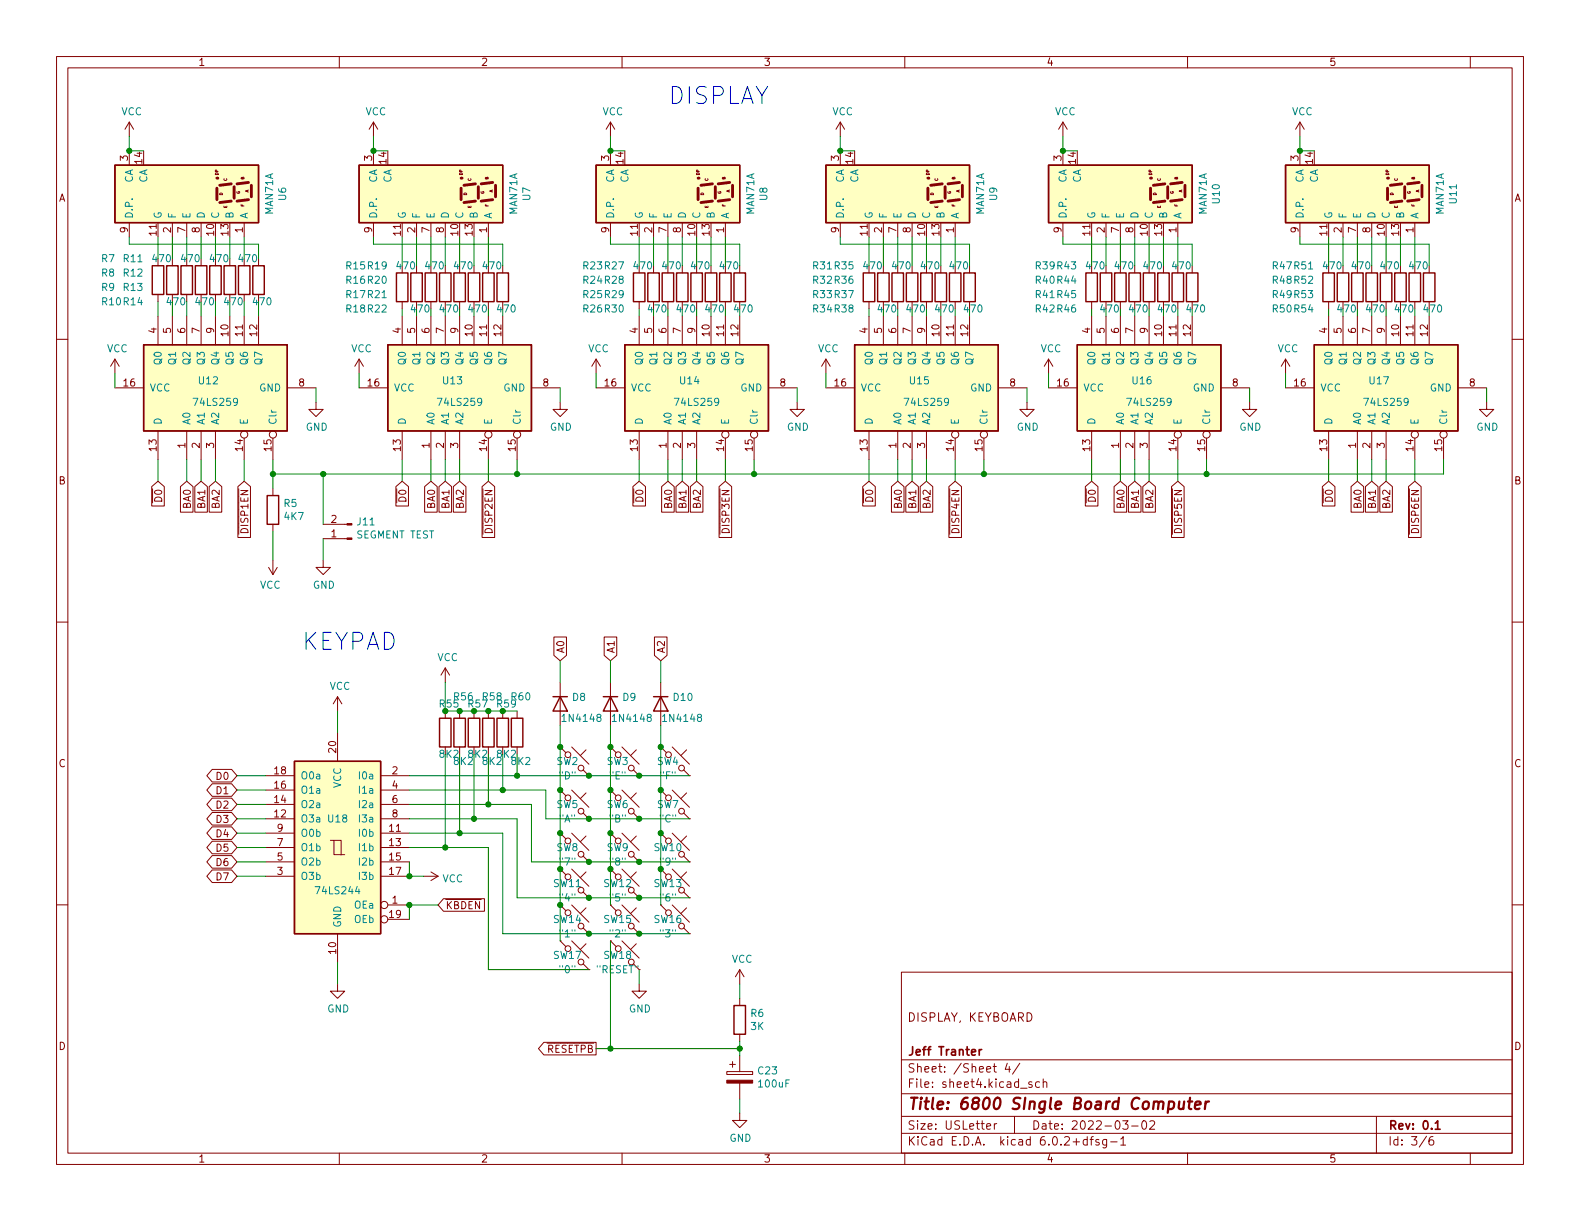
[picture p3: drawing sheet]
<svg xmlns="http://www.w3.org/2000/svg" width="279mm" height="216mm" viewBox="0 0 279 216" stroke-linecap="round" stroke-linejoin="round" font-family="sans-serif">
<defs><g id="words">
<g font-size="4.2" fill="#0000c2">
<text x="118.1" y="18.4">DISPLAY</text>
<text x="53.3" y="115">KEYPAD</text>
</g>
<text font-size="2.8" fill="#840000" x="160.4" y="196.2">Title: 6800 SIngle Board Computer</text>
<g font-size="2.1" fill="#840000">
<text x="160.4" y="180.6">DISPLAY, KEYBOARD</text>
<text x="160.4" y="189.7">Sheet: /Sheet 4/</text>
<text x="160.4" y="186.7">Jeff Tranter</text>
<text x="160.4" y="192.4">File: sheet4.kicad_sch</text>
<text x="160.4" y="202.5">KiCad E.D.A. kicad 6.0.2+dfsg-1</text>
<text x="160.4" y="199.7">Size: USLetter</text>
<text x="182.4" y="199.7">Date: 2022-03-02</text>
<text x="245.4" y="199.7">Rev: 0.1</text>
<text x="245.4" y="202.5">Id: 3/6</text>
</g>
<g font-size="1.8" fill="#840000">
<text x="35" y="11.6">1</text>
<text x="85" y="11.6">2</text>
<text x="135" y="11.6">3</text>
<text x="185" y="11.6">4</text>
<text x="235" y="11.6">5</text>
<text x="22.6" y="28.4" transform="rotate(-90 22.6 28.4)">3</text>
<text x="25.1" y="28.9" transform="rotate(-90 25.1 28.9)">14</text>
<text x="65.8" y="28.4" transform="rotate(-90 65.8 28.4)">3</text>
<text x="68.3" y="28.9" transform="rotate(-90 68.3 28.9)">14</text>
<text x="107.7" y="28.4" transform="rotate(-90 107.7 28.4)">3</text>
<text x="110.2" y="28.9" transform="rotate(-90 110.2 28.9)">14</text>
<text x="148.3" y="28.4" transform="rotate(-90 148.3 28.4)">3</text>
<text x="150.9" y="28.9" transform="rotate(-90 150.9 28.9)">14</text>
<text x="187.7" y="28.4" transform="rotate(-90 187.7 28.4)">3</text>
<text x="190.2" y="28.9" transform="rotate(-90 190.2 28.9)">14</text>
<text x="229.6" y="28.4" transform="rotate(-90 229.6 28.4)">3</text>
<text x="232.2" y="28.9" transform="rotate(-90 232.2 28.9)">14</text>
<text x="10.3" y="35.6">A</text>
<text x="267.7" y="35.6">A</text>
<text x="22.6" y="41.1" transform="rotate(-90 22.6 41.1)">9</text>
<text x="27.7" y="41.6" transform="rotate(-90 27.7 41.6)">11</text>
<text x="30.2" y="41.1" transform="rotate(-90 30.2 41.1)">2</text>
<text x="32.8" y="41.1" transform="rotate(-90 32.8 41.1)">7</text>
<text x="35.3" y="41.1" transform="rotate(-90 35.3 41.1)">8</text>
<text x="37.8" y="41.6" transform="rotate(-90 37.8 41.6)">10</text>
<text x="40.4" y="41.6" transform="rotate(-90 40.4 41.6)">13</text>
<text x="42.9" y="41.1" transform="rotate(-90 42.9 41.1)">1</text>
<text x="65.8" y="41.1" transform="rotate(-90 65.8 41.1)">9</text>
<text x="70.9" y="41.6" transform="rotate(-90 70.9 41.6)">11</text>
<text x="73.4" y="41.1" transform="rotate(-90 73.4 41.1)">2</text>
<text x="75.9" y="41.1" transform="rotate(-90 75.9 41.1)">7</text>
<text x="78.5" y="41.1" transform="rotate(-90 78.5 41.1)">8</text>
<text x="81" y="41.6" transform="rotate(-90 81 41.6)">10</text>
<text x="83.6" y="41.6" transform="rotate(-90 83.6 41.6)">13</text>
<text x="86.1" y="41.1" transform="rotate(-90 86.1 41.1)">1</text>
<text x="107.7" y="41.1" transform="rotate(-90 107.7 41.1)">9</text>
<text x="112.8" y="41.6" transform="rotate(-90 112.8 41.6)">11</text>
<text x="115.3" y="41.1" transform="rotate(-90 115.3 41.1)">2</text>
<text x="117.9" y="41.1" transform="rotate(-90 117.9 41.1)">7</text>
<text x="120.4" y="41.1" transform="rotate(-90 120.4 41.1)">8</text>
<text x="122.9" y="41.6" transform="rotate(-90 122.9 41.6)">10</text>
<text x="125.5" y="41.6" transform="rotate(-90 125.5 41.6)">13</text>
<text x="128" y="41.1" transform="rotate(-90 128 41.1)">1</text>
<text x="148.3" y="41.1" transform="rotate(-90 148.3 41.1)">9</text>
<text x="153.4" y="41.6" transform="rotate(-90 153.4 41.6)">11</text>
<text x="156" y="41.1" transform="rotate(-90 156 41.1)">2</text>
<text x="158.5" y="41.1" transform="rotate(-90 158.5 41.1)">7</text>
<text x="161" y="41.1" transform="rotate(-90 161 41.1)">8</text>
<text x="163.6" y="41.6" transform="rotate(-90 163.6 41.6)">10</text>
<text x="166.1" y="41.6" transform="rotate(-90 166.1 41.6)">13</text>
<text x="168.7" y="41.1" transform="rotate(-90 168.7 41.1)">1</text>
<text x="187.7" y="41.1" transform="rotate(-90 187.7 41.1)">9</text>
<text x="192.8" y="41.6" transform="rotate(-90 192.8 41.6)">11</text>
<text x="195.3" y="41.1" transform="rotate(-90 195.3 41.1)">2</text>
<text x="197.9" y="41.1" transform="rotate(-90 197.9 41.1)">7</text>
<text x="200.4" y="41.1" transform="rotate(-90 200.4 41.1)">8</text>
<text x="202.9" y="41.6" transform="rotate(-90 202.9 41.6)">10</text>
<text x="205.5" y="41.6" transform="rotate(-90 205.5 41.6)">13</text>
<text x="208" y="41.1" transform="rotate(-90 208 41.1)">1</text>
<text x="229.6" y="41.1" transform="rotate(-90 229.6 41.1)">9</text>
<text x="234.7" y="41.6" transform="rotate(-90 234.7 41.6)">11</text>
<text x="237.2" y="41.1" transform="rotate(-90 237.2 41.1)">2</text>
<text x="239.8" y="41.1" transform="rotate(-90 239.8 41.1)">7</text>
<text x="242.3" y="41.1" transform="rotate(-90 242.3 41.1)">8</text>
<text x="244.9" y="41.6" transform="rotate(-90 244.9 41.6)">10</text>
<text x="247.4" y="41.6" transform="rotate(-90 247.4 41.6)">13</text>
<text x="249.9" y="41.1" transform="rotate(-90 249.9 41.1)">1</text>
<text x="27.1" y="46.4">470</text>
<text x="37.2" y="46.4">470</text>
<text x="42.3" y="46.4">470</text>
<text x="70.3" y="47.6">470</text>
<text x="75.3" y="47.6">470</text>
<text x="80.4" y="47.6">470</text>
<text x="85.5" y="47.6">470</text>
<text x="117.3" y="47.6">470</text>
<text x="163" y="47.6">470</text>
<text x="168.1" y="47.6">470</text>
<text x="249.3" y="47.6">470</text>
<text x="27.7" y="58.9" transform="rotate(-90 27.7 58.9)">4</text>
<text x="30.2" y="58.9" transform="rotate(-90 30.2 58.9)">5</text>
<text x="32.8" y="58.9" transform="rotate(-90 32.8 58.9)">6</text>
<text x="35.3" y="58.9" transform="rotate(-90 35.3 58.9)">7</text>
<text x="37.8" y="58.9" transform="rotate(-90 37.8 58.9)">9</text>
<text x="40.4" y="59.4" transform="rotate(-90 40.4 59.4)">10</text>
<text x="42.9" y="59.4" transform="rotate(-90 42.9 59.4)">11</text>
<text x="45.5" y="59.4" transform="rotate(-90 45.5 59.4)">12</text>
<text x="70.9" y="58.9" transform="rotate(-90 70.9 58.9)">4</text>
<text x="73.4" y="58.9" transform="rotate(-90 73.4 58.9)">5</text>
<text x="75.9" y="58.9" transform="rotate(-90 75.9 58.9)">6</text>
<text x="78.5" y="58.9" transform="rotate(-90 78.5 58.9)">7</text>
<text x="81" y="58.9" transform="rotate(-90 81 58.9)">9</text>
<text x="83.6" y="59.4" transform="rotate(-90 83.6 59.4)">10</text>
<text x="86.1" y="59.4" transform="rotate(-90 86.1 59.4)">11</text>
<text x="88.6" y="59.4" transform="rotate(-90 88.6 59.4)">12</text>
<text x="112.8" y="58.9" transform="rotate(-90 112.8 58.9)">4</text>
<text x="115.3" y="58.9" transform="rotate(-90 115.3 58.9)">5</text>
<text x="117.9" y="58.9" transform="rotate(-90 117.9 58.9)">6</text>
<text x="120.4" y="58.9" transform="rotate(-90 120.4 58.9)">7</text>
<text x="122.9" y="58.9" transform="rotate(-90 122.9 58.9)">9</text>
<text x="125.5" y="59.4" transform="rotate(-90 125.5 59.4)">10</text>
<text x="128" y="59.4" transform="rotate(-90 128 59.4)">11</text>
<text x="130.6" y="59.4" transform="rotate(-90 130.6 59.4)">12</text>
<text x="153.4" y="58.9" transform="rotate(-90 153.4 58.9)">4</text>
<text x="156" y="58.9" transform="rotate(-90 156 58.9)">5</text>
<text x="158.5" y="58.9" transform="rotate(-90 158.5 58.9)">6</text>
<text x="161" y="58.9" transform="rotate(-90 161 58.9)">7</text>
<text x="163.6" y="58.9" transform="rotate(-90 163.6 58.9)">9</text>
<text x="166.1" y="59.4" transform="rotate(-90 166.1 59.4)">10</text>
<text x="168.7" y="59.4" transform="rotate(-90 168.7 59.4)">11</text>
<text x="171.2" y="59.4" transform="rotate(-90 171.2 59.4)">12</text>
<text x="192.8" y="58.9" transform="rotate(-90 192.8 58.9)">4</text>
<text x="195.3" y="58.9" transform="rotate(-90 195.3 58.9)">5</text>
<text x="197.9" y="58.9" transform="rotate(-90 197.9 58.9)">6</text>
<text x="200.4" y="58.9" transform="rotate(-90 200.4 58.9)">7</text>
<text x="202.9" y="58.9" transform="rotate(-90 202.9 58.9)">9</text>
<text x="205.5" y="59.4" transform="rotate(-90 205.5 59.4)">10</text>
<text x="208" y="59.4" transform="rotate(-90 208 59.4)">11</text>
<text x="210.6" y="59.4" transform="rotate(-90 210.6 59.4)">12</text>
<text x="234.7" y="58.9" transform="rotate(-90 234.7 58.9)">4</text>
<text x="237.2" y="58.9" transform="rotate(-90 237.2 58.9)">5</text>
<text x="239.8" y="58.9" transform="rotate(-90 239.8 58.9)">6</text>
<text x="242.3" y="58.9" transform="rotate(-90 242.3 58.9)">7</text>
<text x="244.9" y="58.9" transform="rotate(-90 244.9 58.9)">9</text>
<text x="247.4" y="59.4" transform="rotate(-90 247.4 59.4)">10</text>
<text x="249.9" y="59.4" transform="rotate(-90 249.9 59.4)">11</text>
<text x="252.5" y="59.4" transform="rotate(-90 252.5 59.4)">12</text>
<text x="21.9" y="68.3">16</text>
<text x="52.8" y="68.3">8</text>
<text x="65.1" y="68.3">16</text>
<text x="96" y="68.3">8</text>
<text x="107" y="68.3">16</text>
<text x="137.9" y="68.3">8</text>
<text x="147.6" y="68.3">16</text>
<text x="178.6" y="68.3">8</text>
<text x="187" y="68.3">16</text>
<text x="217.9" y="68.3">8</text>
<text x="228.9" y="68.3">16</text>
<text x="259.9" y="68.3">8</text>
<text x="27.7" y="79.7" transform="rotate(-90 27.7 79.7)">13</text>
<text x="32.8" y="79.2" transform="rotate(-90 32.8 79.2)">1</text>
<text x="35.3" y="79.2" transform="rotate(-90 35.3 79.2)">2</text>
<text x="37.8" y="79.2" transform="rotate(-90 37.8 79.2)">3</text>
<text x="42.9" y="79.7" transform="rotate(-90 42.9 79.7)">14</text>
<text x="48" y="79.7" transform="rotate(-90 48 79.7)">15</text>
<text x="70.9" y="79.7" transform="rotate(-90 70.9 79.7)">13</text>
<text x="75.9" y="79.2" transform="rotate(-90 75.9 79.2)">1</text>
<text x="78.5" y="79.2" transform="rotate(-90 78.5 79.2)">2</text>
<text x="81" y="79.2" transform="rotate(-90 81 79.2)">3</text>
<text x="86.1" y="79.7" transform="rotate(-90 86.1 79.7)">14</text>
<text x="91.2" y="79.7" transform="rotate(-90 91.2 79.7)">15</text>
<text x="112.8" y="79.7" transform="rotate(-90 112.8 79.7)">13</text>
<text x="117.9" y="79.2" transform="rotate(-90 117.9 79.2)">1</text>
<text x="120.4" y="79.2" transform="rotate(-90 120.4 79.2)">2</text>
<text x="122.9" y="79.2" transform="rotate(-90 122.9 79.2)">3</text>
<text x="128" y="79.7" transform="rotate(-90 128 79.7)">14</text>
<text x="133.1" y="79.7" transform="rotate(-90 133.1 79.7)">15</text>
<text x="153.4" y="79.7" transform="rotate(-90 153.4 79.7)">13</text>
<text x="158.5" y="79.2" transform="rotate(-90 158.5 79.2)">1</text>
<text x="161" y="79.2" transform="rotate(-90 161 79.2)">2</text>
<text x="163.6" y="79.2" transform="rotate(-90 163.6 79.2)">3</text>
<text x="168.7" y="79.7" transform="rotate(-90 168.7 79.7)">14</text>
<text x="173.7" y="79.7" transform="rotate(-90 173.7 79.7)">15</text>
<text x="192.8" y="79.7" transform="rotate(-90 192.8 79.7)">13</text>
<text x="197.9" y="79.2" transform="rotate(-90 197.9 79.2)">1</text>
<text x="200.4" y="79.2" transform="rotate(-90 200.4 79.2)">2</text>
<text x="202.9" y="79.2" transform="rotate(-90 202.9 79.2)">3</text>
<text x="208" y="79.7" transform="rotate(-90 208 79.7)">14</text>
<text x="213.1" y="79.7" transform="rotate(-90 213.1 79.7)">15</text>
<text x="234.7" y="79.7" transform="rotate(-90 234.7 79.7)">13</text>
<text x="239.8" y="79.2" transform="rotate(-90 239.8 79.2)">1</text>
<text x="242.3" y="79.2" transform="rotate(-90 242.3 79.2)">2</text>
<text x="244.9" y="79.2" transform="rotate(-90 244.9 79.2)">3</text>
<text x="249.9" y="79.7" transform="rotate(-90 249.9 79.7)">14</text>
<text x="255" y="79.7" transform="rotate(-90 255 79.7)">15</text>
<text x="10.3" y="85.7">B</text>
<text x="28.7" y="90" transform="rotate(-90 28.7 90)">~{D0}</text>
<text x="33.7" y="89.9" transform="rotate(-90 33.7 89.9)">BA0</text>
<text x="36.3" y="89.9" transform="rotate(-90 36.3 89.9)">BA1</text>
<text x="38.8" y="89.9" transform="rotate(-90 38.8 89.9)">BA2</text>
<text x="71.8" y="90" transform="rotate(-90 71.8 90)">~{D0}</text>
<text x="76.9" y="89.9" transform="rotate(-90 76.9 89.9)">BA0</text>
<text x="79.5" y="89.9" transform="rotate(-90 79.5 89.9)">BA1</text>
<text x="82" y="89.9" transform="rotate(-90 82 89.9)">BA2</text>
<text x="113.8" y="90" transform="rotate(-90 113.8 90)">~{D0}</text>
<text x="118.8" y="89.9" transform="rotate(-90 118.8 89.9)">BA0</text>
<text x="121.4" y="89.9" transform="rotate(-90 121.4 89.9)">BA1</text>
<text x="123.9" y="89.9" transform="rotate(-90 123.9 89.9)">BA2</text>
<text x="154.4" y="90" transform="rotate(-90 154.4 90)">~{D0}</text>
<text x="159.5" y="89.9" transform="rotate(-90 159.5 89.9)">BA0</text>
<text x="162" y="89.9" transform="rotate(-90 162 89.9)">BA1</text>
<text x="164.6" y="89.9" transform="rotate(-90 164.6 89.9)">BA2</text>
<text x="193.8" y="90" transform="rotate(-90 193.8 90)">~{D0}</text>
<text x="198.8" y="89.9" transform="rotate(-90 198.8 89.9)">BA0</text>
<text x="201.4" y="89.9" transform="rotate(-90 201.4 89.9)">BA1</text>
<text x="203.9" y="89.9" transform="rotate(-90 203.9 89.9)">BA2</text>
<text x="235.7" y="90" transform="rotate(-90 235.7 90)">~{D0}</text>
<text x="240.8" y="89.9" transform="rotate(-90 240.8 89.9)">BA0</text>
<text x="243.3" y="89.9" transform="rotate(-90 243.3 89.9)">BA1</text>
<text x="245.8" y="89.9" transform="rotate(-90 245.8 89.9)">BA2</text>
<text x="267.7" y="85.7">B</text>
<text x="43.9" y="95.3" transform="rotate(-90 43.9 95.3)">~{DISP1EN}</text>
<text x="58.6" y="95">1</text>
<text x="58.6" y="92.5">2</text>
<text x="87.1" y="95.3" transform="rotate(-90 87.1 95.3)">~{DISP2EN}</text>
<text x="129" y="95.3" transform="rotate(-90 129 95.3)">~{DISP3EN}</text>
<text x="169.6" y="95.3" transform="rotate(-90 169.6 95.3)">~{DISP4EN}</text>
<text x="209" y="95.3" transform="rotate(-90 209 95.3)">~{DISP5EN}</text>
<text x="250.9" y="95.3" transform="rotate(-90 250.9 95.3)">~{DISP6EN}</text>
<text x="99.8" y="115.6" transform="rotate(-90 99.8 115.6)">A0</text>
<text x="108.7" y="115.6" transform="rotate(-90 108.7 115.6)">A1</text>
<text x="117.6" y="115.6" transform="rotate(-90 117.6 115.6)">A2</text>
<text x="10.3" y="135.6">C</text>
<text x="38.4" y="137.9">D0</text>
<text x="48.5" y="136.9">18</text>
<text x="59.4" y="133.1" transform="rotate(-90 59.4 133.1)">20</text>
<text x="69.4" y="136.9">2</text>
<text x="267.7" y="135.6">C</text>
<text x="38.4" y="143">D2</text>
<text x="38.4" y="140.4">D1</text>
<text x="48.5" y="142">14</text>
<text x="48.5" y="139.4">16</text>
<text x="69.4" y="139.4">4</text>
<text x="69.4" y="142">6</text>
<text x="38.4" y="148">D4</text>
<text x="38.4" y="145.5">D3</text>
<text x="48.5" y="144.5">12</text>
<text x="49" y="149.6">7</text>
<text x="49" y="147.1">9</text>
<text x="68.9" y="147.1">11</text>
<text x="68.9" y="149.6">13</text>
<text x="69.4" y="144.5">8</text>
<text x="38.4" y="155.7">D7</text>
<text x="38.4" y="153.1">D6</text>
<text x="38.4" y="150.6">D5</text>
<text x="49" y="154.7">3</text>
<text x="49" y="152.1">5</text>
<text x="68.9" y="152.1">15</text>
<text x="68.9" y="154.7">17</text>
<text x="107.9" y="153">&quot;8&quot;</text>
<text x="116.8" y="153">&quot;9&quot;</text>
<text x="69.4" y="159.8">1</text>
<text x="78.7" y="160.7">~{KBDEN}</text>
<text x="107.9" y="159.4">&quot;5&quot;</text>
<text x="68.9" y="162.3">19</text>
<text x="59.4" y="168.6" transform="rotate(-90 59.4 168.6)">10</text>
<text x="10.3" y="185.7">D</text>
<text x="267.7" y="185.7">D</text>
<text x="95.4" y="186.1">~{RESETPB}</text>
<text x="35" y="205.6">1</text>
<text x="85" y="205.6">2</text>
<text x="135" y="205.6">3</text>
<text x="185" y="205.6">4</text>
<text x="235" y="205.6">5</text>
</g>
<g font-size="1.8" fill="#008484">
<text x="21.4" y="20.4">VCC</text>
<text x="64.6" y="20.4">VCC</text>
<text x="106.5" y="20.4">VCC</text>
<text x="147.2" y="20.4">VCC</text>
<text x="186.5" y="20.4">VCC</text>
<text x="228.4" y="20.4">VCC</text>
<text x="23.5" y="32.4" transform="rotate(-90 23.5 32.4)">CA</text>
<text x="26" y="32.4" transform="rotate(-90 26 32.4)">CA</text>
<text x="50.6" y="35.4" transform="rotate(-90 50.6 35.4)">U6</text>
<text x="66.7" y="32.4" transform="rotate(-90 66.7 32.4)">CA</text>
<text x="69.2" y="32.4" transform="rotate(-90 69.2 32.4)">CA</text>
<text x="93.8" y="35.4" transform="rotate(-90 93.8 35.4)">U7</text>
<text x="108.6" y="32.4" transform="rotate(-90 108.6 32.4)">CA</text>
<text x="111.1" y="32.4" transform="rotate(-90 111.1 32.4)">CA</text>
<text x="135.7" y="35.4" transform="rotate(-90 135.7 35.4)">U8</text>
<text x="149.2" y="32.4" transform="rotate(-90 149.2 32.4)">CA</text>
<text x="151.8" y="32.4" transform="rotate(-90 151.8 32.4)">CA</text>
<text x="176.3" y="35.4" transform="rotate(-90 176.3 35.4)">U9</text>
<text x="188.6" y="32.4" transform="rotate(-90 188.6 32.4)">CA</text>
<text x="191.1" y="32.4" transform="rotate(-90 191.1 32.4)">CA</text>
<text x="215.7" y="35.9" transform="rotate(-90 215.7 35.9)">U10</text>
<text x="230.5" y="32.4" transform="rotate(-90 230.5 32.4)">CA</text>
<text x="233" y="32.4" transform="rotate(-90 233 32.4)">CA</text>
<text x="257.6" y="35.9" transform="rotate(-90 257.6 35.9)">U11</text>
<text x="23.5" y="38.7" transform="rotate(-90 23.5 38.7)">D.P.</text>
<text x="28.6" y="38.7" transform="rotate(-90 28.6 38.7)">G</text>
<text x="31.1" y="38.7" transform="rotate(-90 31.1 38.7)">F</text>
<text x="33.7" y="38.7" transform="rotate(-90 33.7 38.7)">E</text>
<text x="36.2" y="38.7" transform="rotate(-90 36.2 38.7)">D</text>
<text x="38.7" y="38.7" transform="rotate(-90 38.7 38.7)">C</text>
<text x="41.3" y="38.7" transform="rotate(-90 41.3 38.7)">B</text>
<text x="43.8" y="38.7" transform="rotate(-90 43.8 38.7)">A</text>
<text x="48.3" y="37.9" transform="rotate(-90 48.3 37.9)">MAN71A</text>
<text x="66.7" y="38.7" transform="rotate(-90 66.7 38.7)">D.P.</text>
<text x="71.8" y="38.7" transform="rotate(-90 71.8 38.7)">G</text>
<text x="74.3" y="38.7" transform="rotate(-90 74.3 38.7)">F</text>
<text x="76.8" y="38.7" transform="rotate(-90 76.8 38.7)">E</text>
<text x="79.4" y="38.7" transform="rotate(-90 79.4 38.7)">D</text>
<text x="81.9" y="38.7" transform="rotate(-90 81.9 38.7)">C</text>
<text x="84.5" y="38.7" transform="rotate(-90 84.5 38.7)">B</text>
<text x="87" y="38.7" transform="rotate(-90 87 38.7)">A</text>
<text x="91.5" y="37.9" transform="rotate(-90 91.5 37.9)">MAN71A</text>
<text x="108.6" y="38.7" transform="rotate(-90 108.6 38.7)">D.P.</text>
<text x="113.7" y="38.7" transform="rotate(-90 113.7 38.7)">G</text>
<text x="116.2" y="38.7" transform="rotate(-90 116.2 38.7)">F</text>
<text x="118.7" y="38.7" transform="rotate(-90 118.7 38.7)">E</text>
<text x="121.3" y="38.7" transform="rotate(-90 121.3 38.7)">D</text>
<text x="123.8" y="38.7" transform="rotate(-90 123.8 38.7)">C</text>
<text x="126.4" y="38.7" transform="rotate(-90 126.4 38.7)">B</text>
<text x="128.9" y="38.7" transform="rotate(-90 128.9 38.7)">A</text>
<text x="133.4" y="37.9" transform="rotate(-90 133.4 37.9)">MAN71A</text>
<text x="149.2" y="38.7" transform="rotate(-90 149.2 38.7)">D.P.</text>
<text x="154.3" y="38.7" transform="rotate(-90 154.3 38.7)">G</text>
<text x="156.8" y="38.7" transform="rotate(-90 156.8 38.7)">F</text>
<text x="159.4" y="38.7" transform="rotate(-90 159.4 38.7)">E</text>
<text x="161.9" y="38.7" transform="rotate(-90 161.9 38.7)">D</text>
<text x="164.5" y="38.7" transform="rotate(-90 164.5 38.7)">C</text>
<text x="167" y="38.7" transform="rotate(-90 167 38.7)">B</text>
<text x="169.5" y="38.7" transform="rotate(-90 169.5 38.7)">A</text>
<text x="174" y="37.9" transform="rotate(-90 174 37.9)">MAN71A</text>
<text x="188.6" y="38.7" transform="rotate(-90 188.6 38.7)">D.P.</text>
<text x="193.7" y="38.7" transform="rotate(-90 193.7 38.7)">G</text>
<text x="196.2" y="38.7" transform="rotate(-90 196.2 38.7)">F</text>
<text x="198.8" y="38.7" transform="rotate(-90 198.8 38.7)">E</text>
<text x="201.3" y="38.7" transform="rotate(-90 201.3 38.7)">D</text>
<text x="203.8" y="38.7" transform="rotate(-90 203.8 38.7)">C</text>
<text x="206.4" y="38.7" transform="rotate(-90 206.4 38.7)">B</text>
<text x="208.9" y="38.7" transform="rotate(-90 208.9 38.7)">A</text>
<text x="213.4" y="37.9" transform="rotate(-90 213.4 37.9)">MAN71A</text>
<text x="230.5" y="38.7" transform="rotate(-90 230.5 38.7)">D.P.</text>
<text x="235.6" y="38.7" transform="rotate(-90 235.6 38.7)">G</text>
<text x="238.1" y="38.7" transform="rotate(-90 238.1 38.7)">F</text>
<text x="240.7" y="38.7" transform="rotate(-90 240.7 38.7)">E</text>
<text x="243.2" y="38.7" transform="rotate(-90 243.2 38.7)">D</text>
<text x="245.7" y="38.7" transform="rotate(-90 245.7 38.7)">C</text>
<text x="248.3" y="38.7" transform="rotate(-90 248.3 38.7)">B</text>
<text x="250.8" y="38.7" transform="rotate(-90 250.8 38.7)">A</text>
<text x="255.3" y="37.9" transform="rotate(-90 255.3 37.9)">MAN71A</text>
<text x="18" y="46.4">R7</text>
<text x="21.9" y="46.4">R11</text>
<text x="32.2" y="46.4">470</text>
<text x="61.3" y="47.6">R15 R19</text>
<text x="103.2" y="47.6">R23 R27</text>
<text x="112.2" y="47.6">470</text>
<text x="122.3" y="47.6">470</text>
<text x="127.4" y="47.6">470</text>
<text x="143.8" y="47.6">R31 R35</text>
<text x="152.8" y="47.6">470</text>
<text x="157.9" y="47.6">470</text>
<text x="183.2" y="47.6">R39 R43</text>
<text x="192.2" y="47.6">470</text>
<text x="197.3" y="47.6">470</text>
<text x="202.3" y="47.6">470</text>
<text x="207.4" y="47.6">470</text>
<text x="225.1" y="47.6">R47 R51</text>
<text x="234.1" y="47.6">470</text>
<text x="239.2" y="47.6">470</text>
<text x="244.3" y="47.6">470</text>
<text x="18" y="48.9">R8</text>
<text x="18" y="51.4">R9</text>
<text x="18.1" y="54">R10 R14</text>
<text x="21.9" y="51.4">R13</text>
<text x="21.9" y="48.9">R12</text>
<text x="29.6" y="54">470</text>
<text x="34.7" y="54">470</text>
<text x="39.8" y="54">470</text>
<text x="44.9" y="54">470</text>
<text x="61.3" y="52.7">R17 R21</text>
<text x="61.3" y="50.2">R16 R20</text>
<text x="103.2" y="52.7">R25 R29</text>
<text x="103.2" y="50.2">R24 R28</text>
<text x="143.8" y="50.2">R32 R36</text>
<text x="143.8" y="52.7">R33 R37</text>
<text x="183.2" y="50.2">R40 R44</text>
<text x="183.2" y="52.7">R41 R45</text>
<text x="225.1" y="50.2">R48 R52</text>
<text x="225.1" y="52.7">R49 R53</text>
<text x="61.3" y="55.2">R18 R22</text>
<text x="103.2" y="55.2">R26 R30</text>
<text x="143.8" y="55.2">R34 R38</text>
<text x="183.2" y="55.2">R42 R46</text>
<text x="225.1" y="55.2">R50 R54</text>
<text x="18.9" y="62.3">VCC</text>
<text x="28.6" y="64.3" transform="rotate(-90 28.6 64.3)">Q0</text>
<text x="31.1" y="64.3" transform="rotate(-90 31.1 64.3)">Q1</text>
<text x="33.7" y="64.3" transform="rotate(-90 33.7 64.3)">Q2</text>
<text x="36.2" y="64.3" transform="rotate(-90 36.2 64.3)">Q3</text>
<text x="38.7" y="64.3" transform="rotate(-90 38.7 64.3)">Q4</text>
<text x="41.3" y="64.3" transform="rotate(-90 41.3 64.3)">Q5</text>
<text x="43.8" y="64.3" transform="rotate(-90 43.8 64.3)">Q6</text>
<text x="46.4" y="64.3" transform="rotate(-90 46.4 64.3)">Q7</text>
<text x="62.1" y="62.3">VCC</text>
<text x="71.8" y="64.3" transform="rotate(-90 71.8 64.3)">Q0</text>
<text x="74.3" y="64.3" transform="rotate(-90 74.3 64.3)">Q1</text>
<text x="76.8" y="64.3" transform="rotate(-90 76.8 64.3)">Q2</text>
<text x="79.4" y="64.3" transform="rotate(-90 79.4 64.3)">Q3</text>
<text x="81.9" y="64.3" transform="rotate(-90 81.9 64.3)">Q4</text>
<text x="84.5" y="64.3" transform="rotate(-90 84.5 64.3)">Q5</text>
<text x="87" y="64.3" transform="rotate(-90 87 64.3)">Q6</text>
<text x="89.5" y="64.3" transform="rotate(-90 89.5 64.3)">Q7</text>
<text x="104" y="62.3">VCC</text>
<text x="113.7" y="64.3" transform="rotate(-90 113.7 64.3)">Q0</text>
<text x="116.2" y="64.3" transform="rotate(-90 116.2 64.3)">Q1</text>
<text x="118.7" y="64.3" transform="rotate(-90 118.7 64.3)">Q2</text>
<text x="121.3" y="64.3" transform="rotate(-90 121.3 64.3)">Q3</text>
<text x="123.8" y="64.3" transform="rotate(-90 123.8 64.3)">Q4</text>
<text x="126.4" y="64.3" transform="rotate(-90 126.4 64.3)">Q5</text>
<text x="128.9" y="64.3" transform="rotate(-90 128.9 64.3)">Q6</text>
<text x="131.4" y="64.3" transform="rotate(-90 131.4 64.3)">Q7</text>
<text x="144.6" y="62.3">VCC</text>
<text x="154.3" y="64.3" transform="rotate(-90 154.3 64.3)">Q0</text>
<text x="156.8" y="64.3" transform="rotate(-90 156.8 64.3)">Q1</text>
<text x="159.4" y="64.3" transform="rotate(-90 159.4 64.3)">Q2</text>
<text x="161.9" y="64.3" transform="rotate(-90 161.9 64.3)">Q3</text>
<text x="164.5" y="64.3" transform="rotate(-90 164.5 64.3)">Q4</text>
<text x="167" y="64.3" transform="rotate(-90 167 64.3)">Q5</text>
<text x="169.5" y="64.3" transform="rotate(-90 169.5 64.3)">Q6</text>
<text x="172.1" y="64.3" transform="rotate(-90 172.1 64.3)">Q7</text>
<text x="184" y="62.3">VCC</text>
<text x="193.7" y="64.3" transform="rotate(-90 193.7 64.3)">Q0</text>
<text x="196.2" y="64.3" transform="rotate(-90 196.2 64.3)">Q1</text>
<text x="198.8" y="64.3" transform="rotate(-90 198.8 64.3)">Q2</text>
<text x="201.3" y="64.3" transform="rotate(-90 201.3 64.3)">Q3</text>
<text x="203.8" y="64.3" transform="rotate(-90 203.8 64.3)">Q4</text>
<text x="206.4" y="64.3" transform="rotate(-90 206.4 64.3)">Q5</text>
<text x="208.9" y="64.3" transform="rotate(-90 208.9 64.3)">Q6</text>
<text x="211.5" y="64.3" transform="rotate(-90 211.5 64.3)">Q7</text>
<text x="225.9" y="62.3">VCC</text>
<text x="235.6" y="64.3" transform="rotate(-90 235.6 64.3)">Q0</text>
<text x="238.1" y="64.3" transform="rotate(-90 238.1 64.3)">Q1</text>
<text x="240.7" y="64.3" transform="rotate(-90 240.7 64.3)">Q2</text>
<text x="243.2" y="64.3" transform="rotate(-90 243.2 64.3)">Q3</text>
<text x="245.7" y="64.3" transform="rotate(-90 245.7 64.3)">Q4</text>
<text x="248.3" y="64.3" transform="rotate(-90 248.3 64.3)">Q5</text>
<text x="250.8" y="64.3" transform="rotate(-90 250.8 64.3)">Q6</text>
<text x="253.4" y="64.3" transform="rotate(-90 253.4 64.3)">Q7</text>
<text x="26.4" y="69.2">VCC</text>
<text x="34.5" y="71.8">74LS259</text>
<text x="35.2" y="67.9">U12</text>
<text x="45.9" y="69.2">GND</text>
<text x="69.6" y="69.2">VCC</text>
<text x="77.7" y="71.8">74LS259</text>
<text x="78.4" y="67.9">U13</text>
<text x="89" y="69.2">GND</text>
<text x="111.5" y="69.2">VCC</text>
<text x="119.6" y="71.8">74LS259</text>
<text x="120.3" y="67.9">U14</text>
<text x="130.9" y="69.2">GND</text>
<text x="152.1" y="69.2">VCC</text>
<text x="160.2" y="71.8">74LS259</text>
<text x="160.9" y="67.9">U15</text>
<text x="171.6" y="69.2">GND</text>
<text x="191.5" y="69.2">VCC</text>
<text x="199.6" y="71.8">74LS259</text>
<text x="200.3" y="67.9">U16</text>
<text x="211" y="69.2">GND</text>
<text x="233.4" y="69.2">VCC</text>
<text x="241.5" y="71.8">74LS259</text>
<text x="242.2" y="67.9">U17</text>
<text x="252.9" y="69.2">GND</text>
<text x="28.6" y="75.2" transform="rotate(-90 28.6 75.2)">D</text>
<text x="33.7" y="75.2" transform="rotate(-90 33.7 75.2)">A0</text>
<text x="36.2" y="75.2" transform="rotate(-90 36.2 75.2)">A1</text>
<text x="38.7" y="75.2" transform="rotate(-90 38.7 75.2)">A2</text>
<text x="43.8" y="75.2" transform="rotate(-90 43.8 75.2)">E</text>
<text x="48.9" y="75.2" transform="rotate(-90 48.9 75.2)">Clr</text>
<text x="54" y="76.1">GND</text>
<text x="71.8" y="75.2" transform="rotate(-90 71.8 75.2)">D</text>
<text x="76.8" y="75.2" transform="rotate(-90 76.8 75.2)">A0</text>
<text x="79.4" y="75.2" transform="rotate(-90 79.4 75.2)">A1</text>
<text x="81.9" y="75.2" transform="rotate(-90 81.9 75.2)">A2</text>
<text x="87" y="75.2" transform="rotate(-90 87 75.2)">E</text>
<text x="92.1" y="75.2" transform="rotate(-90 92.1 75.2)">Clr</text>
<text x="97.2" y="76.1">GND</text>
<text x="113.7" y="75.2" transform="rotate(-90 113.7 75.2)">D</text>
<text x="118.7" y="75.2" transform="rotate(-90 118.7 75.2)">A0</text>
<text x="121.3" y="75.2" transform="rotate(-90 121.3 75.2)">A1</text>
<text x="123.8" y="75.2" transform="rotate(-90 123.8 75.2)">A2</text>
<text x="128.9" y="75.2" transform="rotate(-90 128.9 75.2)">E</text>
<text x="134" y="75.2" transform="rotate(-90 134 75.2)">Clr</text>
<text x="139.1" y="76.1">GND</text>
<text x="154.3" y="75.2" transform="rotate(-90 154.3 75.2)">D</text>
<text x="159.4" y="75.2" transform="rotate(-90 159.4 75.2)">A0</text>
<text x="161.9" y="75.2" transform="rotate(-90 161.9 75.2)">A1</text>
<text x="164.5" y="75.2" transform="rotate(-90 164.5 75.2)">A2</text>
<text x="169.5" y="75.2" transform="rotate(-90 169.5 75.2)">E</text>
<text x="174.6" y="75.2" transform="rotate(-90 174.6 75.2)">Clr</text>
<text x="179.8" y="76.1">GND</text>
<text x="193.7" y="75.2" transform="rotate(-90 193.7 75.2)">D</text>
<text x="198.8" y="75.2" transform="rotate(-90 198.8 75.2)">A0</text>
<text x="201.3" y="75.2" transform="rotate(-90 201.3 75.2)">A1</text>
<text x="203.8" y="75.2" transform="rotate(-90 203.8 75.2)">A2</text>
<text x="208.9" y="75.2" transform="rotate(-90 208.9 75.2)">E</text>
<text x="214" y="75.2" transform="rotate(-90 214 75.2)">Clr</text>
<text x="219.1" y="76.1">GND</text>
<text x="235.6" y="75.2" transform="rotate(-90 235.6 75.2)">D</text>
<text x="240.7" y="75.2" transform="rotate(-90 240.7 75.2)">A0</text>
<text x="243.2" y="75.2" transform="rotate(-90 243.2 75.2)">A1</text>
<text x="245.7" y="75.2" transform="rotate(-90 245.7 75.2)">A2</text>
<text x="250.8" y="75.2" transform="rotate(-90 250.8 75.2)">E</text>
<text x="255.9" y="75.2" transform="rotate(-90 255.9 75.2)">Clr</text>
<text x="261.1" y="76.1">GND</text>
<text x="50.2" y="89.6">R5</text>
<text x="50.3" y="91.9">4K7</text>
<text x="63" y="95.2">SEGMENT TEST</text>
<text x="63.2" y="92.9">J11</text>
<text x="45.9" y="104.1">VCC</text>
<text x="55.3" y="104.1">GND</text>
<text x="77.3" y="116.9">VCC</text>
<text x="58.3" y="122">VCC</text>
<text x="80.3" y="123.8">R56</text>
<text x="85.4" y="123.8">R58</text>
<text x="90.5" y="123.8">R60</text>
<text x="101.3" y="123.9">D8</text>
<text x="110.1" y="123.9">D9</text>
<text x="119.1" y="123.9">D10</text>
<text x="99.7" y="127.6">1N4148</text>
<text x="108.6" y="127.6">1N4148</text>
<text x="117.5" y="127.6">1N4148</text>
<text x="53.1" y="137.8">O0a</text>
<text x="63.8" y="137.8">I0a</text>
<text x="77.8" y="134">8K2</text>
<text x="80.3" y="135.3">8K2</text>
<text x="82.9" y="134">8K2</text>
<text x="85.4" y="135.3">8K2</text>
<text x="87.9" y="134">8K2</text>
<text x="90.5" y="135.3">8K2</text>
<text x="98.4" y="135.3">SW2</text>
<text x="98.9" y="137.8">&quot;D&quot;</text>
<text x="107.3" y="135.3">SW3</text>
<text x="107.8" y="137.8">&quot;E&quot;</text>
<text x="116.2" y="135.3">SW4</text>
<text x="116.7" y="137.8">&quot;F&quot;</text>
<text x="53.1" y="142.9">O2a</text>
<text x="53.1" y="140.3">O1a</text>
<text x="60.3" y="139.4" transform="rotate(-90 60.3 139.4)">VCC</text>
<text x="63.8" y="140.3">I1a</text>
<text x="63.8" y="142.9">I2a</text>
<text x="98.4" y="142.9">SW5</text>
<text x="107.3" y="142.9">SW6</text>
<text x="116.2" y="142.9">SW7</text>
<text x="53.1" y="145.4">O3a</text>
<text x="53.1" y="148">O0b</text>
<text x="58.1" y="145.4">U18</text>
<text x="63.7" y="148">I0b</text>
<text x="63.8" y="145.4">I3a</text>
<text x="98.9" y="145.4">&quot;A&quot;</text>
<text x="107.7" y="145.4">&quot;B&quot;</text>
<text x="116.6" y="145.4">&quot;C&quot;</text>
<text x="53.1" y="155.6">O3b</text>
<text x="53.1" y="153">O2b</text>
<text x="53.1" y="150.5">O1b</text>
<text x="63.7" y="150.5">I1b</text>
<text x="63.7" y="153">I2b</text>
<text x="63.7" y="155.6">I3b</text>
<text x="98.4" y="150.5">SW8</text>
<text x="99" y="153">&quot;7&quot;</text>
<text x="107.3" y="150.5">SW9</text>
<text x="115.7" y="150.5">SW10</text>
<text x="56.1" y="158.1">74LS244</text>
<text x="62.8" y="160.7">OEa</text>
<text x="78.2" y="156">VCC</text>
<text x="97.9" y="156.8">SW11</text>
<text x="99" y="159.4">&quot;4&quot;</text>
<text x="106.8" y="156.8">SW12</text>
<text x="115.7" y="156.8">SW13</text>
<text x="116.8" y="159.4">&quot;6&quot;</text>
<text x="60.3" y="164.1" transform="rotate(-90 60.3 164.1)">GND</text>
<text x="62.7" y="163.2">OEb</text>
<text x="97.9" y="163.2">SW14</text>
<text x="99" y="165.7">&quot;1&quot;</text>
<text x="106.8" y="163.2">SW15</text>
<text x="107.9" y="165.7">&quot;2&quot;</text>
<text x="115.7" y="163.2">SW16</text>
<text x="116.8" y="165.7">&quot;3&quot;</text>
<text x="97.9" y="169.5">SW17</text>
<text x="99" y="172.1">&quot;0&quot;</text>
<text x="105.4" y="172.1">&quot;RESET&quot;</text>
<text x="106.8" y="169.5">SW18</text>
<text x="129.4" y="170.2">VCC</text>
<text x="57.9" y="179">GND</text>
<text x="111.2" y="179">GND</text>
<text x="132.8" y="179.8">R6</text>
<text x="132.8" y="182.1">3K</text>
<text x="134.1" y="190">C23</text>
<text x="134.3" y="192.3">100uF</text>
<text x="129" y="201.9">GND</text>
</g>
<g font-size="1.8" fill="#008400">
<text x="72.8" y="55.2">470</text>
<text x="77.9" y="55.2">470</text>
<text x="83" y="55.2">470</text>
<text x="88" y="55.2">470</text>
<text x="114.7" y="55.2">470</text>
<text x="119.8" y="55.2">470</text>
<text x="124.9" y="55.2">470</text>
<text x="130" y="55.2">470</text>
<text x="155.4" y="55.2">470</text>
<text x="160.4" y="55.2">470</text>
<text x="165.5" y="55.2">470</text>
<text x="170.6" y="55.2">470</text>
<text x="194.7" y="55.2">470</text>
<text x="199.8" y="55.2">470</text>
<text x="204.9" y="55.2">470</text>
<text x="210" y="55.2">470</text>
<text x="236.6" y="55.2">470</text>
<text x="241.7" y="55.2">470</text>
<text x="246.8" y="55.2">470</text>
<text x="251.9" y="55.2">470</text>
<text x="77.8" y="125.1">R55</text>
<text x="82.9" y="125.1">R57</text>
<text x="87.9" y="125.1">R59</text>
</g>
<g font-size=".7" fill="#840000">
<text x="38.6" y="31" transform="rotate(-90 38.6 31)">DP</text>
<text x="39.4" y="34.5" transform="rotate(-90 39.4 34.5)">D</text>
<text x="40.1" y="32" transform="rotate(-90 40.1 32)">C</text>
<text x="42.4" y="34.3" transform="rotate(-90 42.4 34.3)">G</text>
<text x="43.2" y="31.8" transform="rotate(-90 43.2 31.8)">B</text>
<text x="43.9" y="34" transform="rotate(-90 43.9 34)">A</text>
<text x="81.8" y="31" transform="rotate(-90 81.8 31)">DP</text>
<text x="82.5" y="34.5" transform="rotate(-90 82.5 34.5)">D</text>
<text x="83.3" y="32" transform="rotate(-90 83.3 32)">C</text>
<text x="85.6" y="34.3" transform="rotate(-90 85.6 34.3)">G</text>
<text x="86.4" y="31.8" transform="rotate(-90 86.4 31.8)">B</text>
<text x="87.1" y="34" transform="rotate(-90 87.1 34)">A</text>
<text x="123.7" y="31" transform="rotate(-90 123.7 31)">DP</text>
<text x="124.5" y="34.5" transform="rotate(-90 124.5 34.5)">D</text>
<text x="125.2" y="32" transform="rotate(-90 125.2 32)">C</text>
<text x="127.5" y="34.3" transform="rotate(-90 127.5 34.3)">G</text>
<text x="128.3" y="31.8" transform="rotate(-90 128.3 31.8)">B</text>
<text x="129" y="34" transform="rotate(-90 129 34)">A</text>
<text x="164.3" y="31" transform="rotate(-90 164.3 31)">DP</text>
<text x="165.1" y="34.5" transform="rotate(-90 165.1 34.5)">D</text>
<text x="165.9" y="32" transform="rotate(-90 165.9 32)">C</text>
<text x="168.1" y="34.3" transform="rotate(-90 168.1 34.3)">G</text>
<text x="168.9" y="31.8" transform="rotate(-90 168.9 31.8)">B</text>
<text x="169.7" y="34" transform="rotate(-90 169.7 34)">A</text>
<text x="203.7" y="31" transform="rotate(-90 203.7 31)">DP</text>
<text x="204.5" y="34.5" transform="rotate(-90 204.5 34.5)">D</text>
<text x="205.2" y="32" transform="rotate(-90 205.2 32)">C</text>
<text x="207.5" y="34.3" transform="rotate(-90 207.5 34.3)">G</text>
<text x="208.3" y="31.8" transform="rotate(-90 208.3 31.8)">B</text>
<text x="209" y="34" transform="rotate(-90 209 34)">A</text>
<text x="245.6" y="31" transform="rotate(-90 245.6 31)">DP</text>
<text x="246.4" y="34.5" transform="rotate(-90 246.4 34.5)">D</text>
<text x="247.1" y="32" transform="rotate(-90 247.1 32)">C</text>
<text x="249.4" y="34.3" transform="rotate(-90 249.4 34.3)">G</text>
<text x="250.2" y="31.8" transform="rotate(-90 250.2 31.8)">B</text>
<text x="251" y="34" transform="rotate(-90 251 34)">A</text>
<text x="40.1" y="36.8" transform="rotate(-90 40.1 36.8)">E</text>
<text x="43.2" y="36.5" transform="rotate(-90 43.2 36.5)">F</text>
<text x="83.3" y="36.8" transform="rotate(-90 83.3 36.8)">E</text>
<text x="86.4" y="36.5" transform="rotate(-90 86.4 36.5)">F</text>
<text x="125.2" y="36.8" transform="rotate(-90 125.2 36.8)">E</text>
<text x="128.3" y="36.5" transform="rotate(-90 128.3 36.5)">F</text>
<text x="165.9" y="36.8" transform="rotate(-90 165.9 36.8)">E</text>
<text x="168.9" y="36.5" transform="rotate(-90 168.9 36.5)">F</text>
<text x="205.2" y="36.8" transform="rotate(-90 205.2 36.8)">E</text>
<text x="208.3" y="36.5" transform="rotate(-90 208.3 36.5)">F</text>
<text x="247.1" y="36.8" transform="rotate(-90 247.1 36.8)">E</text>
<text x="250.2" y="36.5" transform="rotate(-90 250.2 36.5)">F</text>
</g>
</g></defs>
<g fill="none" stroke="#840000" stroke-width=".18">
<path d="M10 10h259.4v195.9h-259.4zM12 12h255.4v191.9h-255.4zM60 10v2M110 10v2M160 10v2M210 10v2M260 10v2M148.6 21.6l-.8 1.3M148.6 21.6v2.5M148.6 21.6l.8 1.3M188 21.6l-.8 1.3M188 21.6v2.5"/>
<path d="M188 21.6l.7 1.3M10 60h2M27.9 55.9v5.1M30.5 55.9v5.1M33 55.9v5.1M35.6 55.9v5.1M38.1 55.9v5.1M40.6 55.9v5.1M43.2 55.9v5.1M45.7 55.9v5.1M71.1 55.9v5.1M73.7 55.9v5.1"/>
<path d="M76.2 55.9v5.1M78.7 55.9v5.1M81.3 55.9v5.1M83.8 55.9v5.1M86.4 55.9v5.1M88.9 55.9v5.1M113 53.3v1.3M113 55.9v5.1M115.6 53.3v1.3M115.6 55.9v5.1M118.1 53.3v1.3M118.1 55.9v5.1"/>
<path d="M120.6 55.9v5.1M123.2 55.9v5.1M125.7 53.3v1.3M125.7 55.9v5.1M128.3 55.9v5.1M130.8 55.9v5.1M161.3 53.3v1.3M163.8 53.3v1.3M193 55.9v5.1M195.6 55.9v5.1M198.1 55.9v5.1M200.7 55.9v5.1"/>
<path d="M203.2 55.9v5.1M205.7 55.9v5.1M208.3 55.9v5.1M210.8 55.9v5.1M234.9 55.9v5.1M237.5 53.3v1.3M237.5 55.9v5.1M240 55.9v5.1M242.6 53.3v1.3M242.6 55.9v5.1M245.1 53.3v1.3M245.1 55.9v5.1"/>
<path d="M247.6 53.3v1.3M247.6 55.9v5.1M250.2 53.3v1.3M250.2 55.9v5.1M252.7 53.3v1.3M252.7 55.9v5.1M267.4 60h2M20.3 68.6h5.1M20.3 63.5l-.7 1.3M20.3 63.5v2.5M20.3 63.5l.8 1.3M27.9 76.2v5.1"/>
<path d="M33 76.2v5.1M35.6 76.2v5.1M38.1 76.2v5.1M43.2 77.5v3.8M48.3 77.5v3.8M50.8 68.6h5.1M55.9 71.1v1.3h1.2l-1.2 1.3-1.3-1.3h1.3M63.5 63.5l-.8 1.3M63.5 63.5v2.5M63.5 63.5l.8 1.3M63.5 68.6h5.1M71.1 76.2v5.1"/>
<path d="M76.2 76.2v5.1M78.7 76.2v5.1M81.3 76.2v5.1M86.4 77.5v3.8M91.4 77.5v3.8M94 68.6h5.1M105.4 68.6h5.1M113 76.2v5.1M118.1 76.2v5.1M120.6 76.2v5.1M123.2 76.2v5.1M128.3 77.5v3.8"/>
<path d="M133.3 77.5v3.8M135.9 68.6h5.1M185.4 68.6h5.1M185.4 63.5l-.7 1.3M185.4 63.5v2.5M185.4 63.5l.8 1.3M193 76.2v5.1M198.1 76.2v5.1M200.7 76.2v5.1M203.2 76.2v5.1M208.3 77.5v3.8M213.4 77.5v3.8"/>
<path d="M215.9 68.6h5.1M221 71.1v1.3h1.2l-1.2 1.3-1.3-1.3h1.3M227.3 68.6h5.1M227.3 63.5l-.7 1.3M227.3 63.5v2.5M227.3 63.5l.8 1.3M234.9 76.2v5.1M240 76.2v5.1M242.6 76.2v5.1M245.1 76.2v5.1M250.2 77.5v3.8M255.3 77.5v3.8"/>
<path d="M257.8 68.6h5.1M262.9 71.1v1.3h1.3l-1.3 1.3-1.3-1.3h1.3M48.3 86.4v1.2M48.3 92.7v1.3M48.3 99.1v2.5M10 110h2M47.5 100.3l.8 1.3M49 100.3l-.7 1.3M267.4 110h2M81.3 125.7v1.3M81.3 132.1v1.3M83.8 125.7v1.3"/>
<path d="M83.8 132.1v1.3M88.9 125.7v1.3M88.9 132.1v1.3M91.4 125.7v1.3M91.4 132.1v1.3M99.1 132.1l1 1M99.1 132.1h.1M99.1 120.7v7.6M101.1 132.1l3 3M103.1 136.1l1 1.1M103.6 132.6l-1 1M104.1 137.2h.1"/>
<path d="M107.9 132.1l1.1 1M107.9 132.1h.1M107.9 120.7v7.6M110 132.1l3 3M112 136.1l1 1.1M112.5 132.6l-1 1M113 137.2h.1M116.8 132.1l1.1 1M116.8 132.1h.1M116.8 120.7v7.6M118.9 132.1l3 3M120.9 136.1l1 1.1"/>
<path d="M121.4 132.6l-1 1M121.9 137.2h.1M10 160h2M74.9 154.9h2.6M76.2 154.2l1.3 .7M77.5 154.9l-1.3 .8M267.4 160h2M159.4 171.9h108v32h-108zM159.4 197.4h108M159.4 193.4h108M159.4 187.4h108M174.5 199.2l.7-.2-.1-.3h-.4l-.2 .2v.7h.6"/>
<path d="M175.6 188.6h.6M175.8 188.1v1.3l.4 .2M175.8 198.7v1M176.3 198.7h-.3l-.2 .3M178.1 188l-.3 1.1h.9M178.5 188.6v1M179.4 197.4v3M180.3 188l-1.3 1.9M182.5 191.4l-.4-.1-.2 .2 .1 .2 .5 .2v.3h-.6M183.8 191.4l-.4-.1-.3 .3v.4l.2 .2h.5M184.5 191.4l.2-.1 .3 .1 .1 .9M184.5 190.8v1.5"/>
<path d="M198.5 198.2h1l-.5 .5 .4 .2v.6l-.2 .2h-.4l-.3-.2M200.1 199.1h1.2M202.1 198.2h.2a.81 .81 0 0 1 .5 .6 .81 .81 0 0 1-.3 .8l-.1 .1a.81 .81 0 0 1-.6-.6 .81 .81 0 0 1 .3-.9zM203.3 198.3l.6-.1 .2 .1 .1 .3-.9 1.1h.9M243.4 197.4v6.5M60 203.9v2M110 203.9v2M159.4 200.4h108M160 203.9v2M192.3 201.5h-.5l-.3 .3v.4l.2 .2h.6M192.3 201v1.5M192.8 201.5h.5"/>
<path d="M193.3 201l-.3 .2v1.3M194.3 201.5h-.3l-.2 .2v.2l.5 .1v.4h-.5M195.7 201.5v1.2l-.3 .3-.4-.1M195.7 201.5h-.4l-.3 .3v.4l.1 .2h.6M196.4 201.9h1.1M198.2 201.4l.4-.4v1.5M198.2 202.5h.8M210 203.9v2M252.3 200.9l-1.3 1.9M253.4 201a.59 .59 0 0 0-.7 .6v.6l.1 .2 .5 .1 .2-.2v-.5l-.1-.2-.4-.1-.3 .3M260 203.9v2"/>
<circle cx="43.2" cy="76.8" r=".63"/>
<circle cx="48.3" cy="76.8" r=".63"/>
<circle cx="86.4" cy="76.8" r=".63"/>
<circle cx="91.4" cy="76.8" r=".63"/>
<circle cx="128.3" cy="76.8" r=".63"/>
<circle cx="133.3" cy="76.8" r=".63"/>
<circle cx="208.3" cy="76.8" r=".63"/>
<circle cx="213.4" cy="76.8" r=".63"/>
<circle cx="250.2" cy="76.8" r=".63"/>
<circle cx="255.3" cy="76.8" r=".63"/>
<circle cx="100.4" cy="133.5" r=".51"/>
<circle cx="102.7" cy="135.8" r=".51"/>
<circle cx="109.3" cy="133.5" r=".51"/>
<circle cx="111.6" cy="135.8" r=".51"/>
<circle cx="118.2" cy="133.5" r=".51"/>
<circle cx="120.5" cy="135.8" r=".51"/>
</g>
<path d="M173.2 185.6v1M173.6 185.6l-.3 .1-.1 .2M253.8 198.6l.4-.4v1.5M253.8 199.7h.9" fill="none" stroke="#840000" stroke-width=".3"/>
<path d="M206.7 194.9l.2-.1 .6 .1 .1 .3v.5a.66 .66 0 0 1-1 .3M208.6 194.8l-.1 1.2a.57 .57 0 0 0 .8-.1M209.4 194.8l-.2 1.3M210.1 194.8h.7M210.4 194.1l-.2 1.7 .1 .2 .4 .1M211.3 195.4l1-.2v-.3l-.2-.1-.6 .1-.2 .9 .2 .3 .6-.1M213.2 194.8l-.1 1.3M213.8 194.8l-.4 .1-.2 .3" fill="none" stroke="#840000" stroke-width=".4"/>
<g fill="none" stroke="#840000" stroke-width=".25">
<path d="M105.4 29.2h25.4v10.2h-25.4zM112 48.3h2v5h-2zM114.6 48.3h2v5h-2zM117.1 48.3h2v5h-2zM124.7 48.3h2v5h-2zM160.3 48.3h2v5h-2zM162.8 48.3h2v5h-2zM236.5 48.3h2v5h-2zM241.6 48.3h2v5h-2zM244.1 48.3h2v5h-2zM246.6 48.3h2.1v5h-2.1zM249.2 48.3h2v5h-2z"/>
<path d="M251.7 48.3h2v5h-2zM25.4 61h25.4v15.2h-25.4zM68.6 61h25.4v15.2h-25.4zM110.5 61h25.4v15.2h-25.4zM190.5 61h25.4v15.2h-25.4zM232.4 61h25.4v15.2h-25.4zM47.2 87.6h2.1v5.1h-2.1zM80.3 127h2v5.1h-2zM82.8 127h2v5.1h-2zM87.9 127h2v5.1h-2zM90.4 127h2.1v5.1h-2.1zM97.8 123.2h2.5"/>
<path d="M99.1 123.2l1.2 2.5h-2.5zM106.7 123.2h2.5M107.9 123.2l1.3 2.5h-2.5zM115.6 123.2h2.5M116.8 123.2l1.3 2.5h-2.5z"/>
</g>
<g fill="#ffffc2" stroke="#ffffc2" stroke-width=".18">
<path d="M68.6 61h25.4v15.2h-25.4z"/>
<path d="M190.5 61h25.4v15.2h-25.4z"/>
<path d="M25.4 61h25.4v15.2h-25.4z"/>
<path d="M232.4 61h25.4v15.2h-25.4z"/>
<path d="M110.5 61h25.4v15.2h-25.4z"/>
<path d="M105.4 29.2h25.4v10.2h-25.4z"/>
</g>
<path d="M123.4 33.3v2M126 35.6l-2 .2M126 32.5l-2 .3M126.5 33v2.1M129 35.3l-2 .3M129 32.3l-2 .2M129.5 32.8v2" fill="none" stroke="#840000" stroke-width=".51"/>
<circle cx="123.4" cy="31.5" r=".25" fill="#840000"/>
<g fill="none" stroke="#840000" stroke-width=".18">
<path d="M22.9 21.6l-.8 1.3M22.9 21.6v2.5M22.9 21.6l.7 1.3M107.9 26.7v2.5M107.9 39.4v2.5M113 39.4v2.5M115.6 39.4v2.5M118.1 39.4v2.5M120.6 39.4v2.5M128.3 39.4v2.5M123.2 53.3v1.3M128.3 53.3v1.3"/>
<path d="M130.8 53.3v1.3M153.7 53.3v1.3M156.2 53.3v1.3M193 53.3v1.3M195.6 53.3v1.3M200.7 53.3v1.3M205.7 53.3v1.3M210.8 53.3v1.3M234.9 53.3v1.3M240 53.3v1.3M99.1 71.1v1.3h1.2l-1.2 1.3-1.3-1.3h1.3M105.4 63.5l-.8 1.3"/>
<path d="M105.4 63.5v2.5M105.4 63.5l.8 1.3M141 71.1v1.3h1.2l-1.2 1.3-1.3-1.3h1.3M146 63.5l-.7 1.3M146 63.5v2.5M146 63.5l.8 1.3M181.6 71.1v1.3h1.3l-1.3 1.3-1.3-1.3h1.3M57.1 99.1v1.2h1.3l-1.3 1.3-1.2-1.3h1.2M57.1 92.7h4.3M57.1 95.3h4.3M78.7 118.1l-.7 1.3M78.7 118.1v2.6"/>
<path d="M78.7 118.1l.8 1.3M47 139.7h5.1M47 137.2h5.1M59.7 123.2l-.8 1.3M59.7 123.2v2.5M59.7 129.5v5.1M59.7 123.2l.8 1.3M67.3 139.7h5.1M67.3 137.2h5.1M78.7 125.7v1.3M78.7 132.1v1.3M86.4 125.7v1.3"/>
<path d="M86.4 132.1v1.3M116.8 139.7l1.1 1M116.8 139.7h.1M118.9 139.7l3 3M47 147.3h5.1M47 144.8h5.1M47 149.9h5.1M47 142.2h5.1M47 152.4h5.1M47 154.9h5.1M58.4 148.6h.7v2.5h1.9M59.1 148.6h1.2v2.5"/>
<path d="M67.3 147.3h5.1M67.3 144.8h5.1M67.3 149.9h5.1M67.3 142.2h5.1M67.3 152.4h5.1M67.3 154.9h5.1M116.8 147.3l1.1 1M116.8 147.3h.1M118.9 147.3l3 3.1M120.9 151.4l1 1M120.9 143.8l1 1M121.4 147.8l-1 1"/>
<path d="M121.4 140.2l-1 1M121.9 152.4h.1M121.9 144.8h.1M59.7 174v1.3h1.3l-1.3 1.2-1.3-1.2h1.3M59.7 165.1v5.1M68.6 160h3.8M68.6 162.6h3.8M130.8 171.5v2.5M130.8 176.5v1.3M130.8 171.5l-.8 1.2M130.8 171.5l.8 1.2M128.5 189.5h4.6v.5h-4.6z"/>
<path d="M129 188.2h1M129.5 187.7v1M130.8 196.9v1.2h1.3l-1.3 1.3-1.3-1.3h1.3M130.8 182.9v1.3M130.8 186.7v2.8M130.8 191.5v2.8"/>
<circle cx="118.2" cy="141.1" r=".51"/>
<circle cx="118.2" cy="148.7" r=".51"/>
<circle cx="120.5" cy="143.4" r=".51"/>
<circle cx="120.5" cy="151.1" r=".51"/>
<circle cx="67.9" cy="160" r=".63"/>
<circle cx="67.9" cy="162.6" r=".63"/>
</g>
<g fill="none" stroke="#840000" stroke-width=".25">
<path d="M20.3 29.2h25.4v10.2h-25.4zM122.2 48.3h2v5h-2zM127.3 48.3h2v5h-2zM129.8 48.3h2v5h-2zM152.7 48.3h2v5h-2zM155.2 48.3h2v5h-2zM192 48.3h2.1v5h-2.1zM194.6 48.3h2v5h-2zM199.6 48.3h2.1v5h-2.1zM204.7 48.3h2.1v5h-2.1zM209.8 48.3h2v5h-2zM233.9 48.3h2.1v5h-2.1z"/>
<path d="M239 48.3h2v5h-2zM52.1 134.6h15.2v30.5h-15.2zM77.7 127h2.1v5.1h-2.1zM85.3 127h2.1v5.1h-2.1zM129.8 177.8h2v5.1h-2z"/>
</g>
<g fill="#ffffc2" stroke="#ffffc2" stroke-width=".18">
<path d="M52.1 134.6h15.2v30.5h-15.2z"/>
<path d="M20.3 29.2h25.4v10.2h-25.4z"/>
</g>
<g fill="#840000" stroke="#840000" stroke-width=".18">
<path d="M61.4 92.6h.8v.2h-.8z"/>
<path d="M61.4 95.1h.8v.3h-.8z"/>
<path d="M128.5 191h4.6v.5h-4.6z"/>
</g>
<path d="M38.4 33.3v2M40.9 35.6l-2 .2M40.9 32.5l-2 .3M41.4 33v2.1M43.9 35.3l-2 .3M43.9 32.3l-2 .2M44.4 32.8v2" fill="none" stroke="#840000" stroke-width=".51"/>
<circle cx="38.4" cy="31.5" r=".25" fill="#840000"/>
<path d="M22.9 26.7v2.5M22.9 39.4v2.5M27.9 39.4v2.5M30.5 39.4v2.5M33 39.4v2.5M35.6 39.4v2.5M43.2 39.4v2.5M198.1 53.3v1.3M208.3 53.3v1.3" fill="none" stroke="#840000" stroke-width=".18"/>
<path d="M227.3 29.2h25.4v10.2h-25.4zM197.1 48.3h2v5h-2zM207.3 48.3h2v5h-2z" fill="none" stroke="#840000" stroke-width=".25"/>
<path d="M227.3 29.2h25.4v10.2h-25.4z" fill="#ffffc2" stroke="#ffffc2" stroke-width=".18"/>
<path d="M245.4 33.3v2M247.9 35.6l-2 .2M247.9 32.5l-2 .3M248.4 33v2.1M251 35.3l-2.1 .3M251 32.3l-2.1 .2M251.5 32.8v2" fill="none" stroke="#840000" stroke-width=".51"/>
<circle cx="245.4" cy="31.5" r=".25" fill="#840000"/>
<g fill="none" stroke="#840000" stroke-width=".18">
<path d="M66 21.6l-.7 1.3M66 21.6v2.5M66 21.6l.8 1.3M229.9 21.6v2.5M229.9 26.7v2.5M229.9 39.4v2.5M229.9 21.6l-.8 1.3M229.9 21.6l.7 1.3M234.9 39.4v2.5M237.5 39.4v2.5M240 39.4v2.5M242.6 39.4v2.5"/>
<path d="M250.2 39.4v2.5M27.9 52.1v1.2M30.5 52.1v1.2M33 52.1v1.2M35.6 52.1v1.2M38.1 52.1v1.2M40.6 52.1v1.2M43.2 52.1v1.2M45.7 52.1v1.2M71.1 53.3v1.3M73.7 53.3v1.3M76.2 53.3v1.3"/>
<path d="M78.7 53.3v1.3M81.3 53.3v1.3M83.8 53.3v1.3M86.4 53.3v1.3M88.9 53.3v1.3M158.7 53.3v1.3M166.4 53.3v1.3M168.9 53.3v1.3M171.4 53.3v1.3M203.2 53.3v1.3M99.1 139.7l1 1M99.1 139.7h.1"/>
<path d="M101.1 139.7l3 3M107.9 139.7l1.1 1M107.9 139.7h.1M110 139.7l3 3M99.1 153.7l1 1M99.1 153.7h.1M99.1 147.3l1 1M99.1 147.3h.1M101.1 153.7l3 3M101.1 147.3l3 3.1M103.1 157.7l1 1.1M103.1 151.4l1 1"/>
<path d="M103.1 143.8l1 1M103.6 154.2l-1 1M103.6 147.8l-1 1M103.6 140.2l-1 1M104.1 158.8h.1M104.1 152.4h.1M104.1 144.8h.1M107.9 147.3l1.1 1M107.9 147.3h.1M107.9 153.7l1.1 1M110 147.3l3 3.1M110 153.7l3 3"/>
<path d="M112 151.4l1 1M112 143.8l1 1M112 157.7l1 1.1M112.5 147.8l-1 1M112.5 140.2l-1 1M112.5 154.2l-1 1M113 152.4h.1M113 144.8h.1M113 158.8h.1M99.1 160l1 1M99.1 160h.1M99.1 166.4l1 1"/>
<path d="M99.1 166.4h.1M101.1 160l3 3.1M101.1 166.4l3 3M103.1 164.1l1 1M103.1 170.4l1 1.1M103.6 160.5l-1 1M103.6 166.9l-1 1M104.1 165.1h.1M104.1 171.5h.1M107.9 166.4l1.1 1M107.9 166.4h.1M110 166.4l3 3"/>
<path d="M112.5 166.9l-1 1M113 174v1.3h1.3l-1.3 1.2-1.2-1.2h1.2"/>
<circle cx="100.4" cy="148.7" r=".51"/>
<circle cx="100.4" cy="155" r=".51"/>
<circle cx="100.4" cy="141.1" r=".51"/>
<circle cx="102.7" cy="157.4" r=".51"/>
<circle cx="102.7" cy="143.4" r=".51"/>
<circle cx="102.7" cy="151.1" r=".51"/>
<circle cx="109.3" cy="141.1" r=".51"/>
<circle cx="109.3" cy="148.7" r=".51"/>
<circle cx="109.3" cy="155" r=".51"/>
<circle cx="111.6" cy="157.4" r=".51"/>
<circle cx="111.6" cy="151.1" r=".51"/>
<circle cx="111.6" cy="143.4" r=".51"/>
<circle cx="100.4" cy="161.4" r=".51"/>
<circle cx="100.4" cy="167.7" r=".51"/>
<circle cx="102.7" cy="163.8" r=".51"/>
<circle cx="102.7" cy="170.1" r=".51"/>
<circle cx="109.3" cy="167.7" r=".51"/>
<circle cx="111.6" cy="170.1" r=".51"/>
</g>
<g fill="none" stroke="#840000" stroke-width=".25">
<path d="M146 29.2h25.4v10.2h-25.4zM26.9 47h2.1v5.1h-2.1zM29.5 47h2v5.1h-2zM32 47h2v5.1h-2zM34.5 47h2.1v5.1h-2.1zM37.1 47h2v5.1h-2zM39.6 47h2.1v5.1h-2.1zM42.2 47h2v5.1h-2zM44.7 47h2v5.1h-2zM70.1 48.3h2v5h-2zM72.6 48.3h2.1v5h-2.1zM75.2 48.3h2v5h-2z"/>
<path d="M77.7 48.3h2.1v5h-2.1zM80.3 48.3h2v5h-2zM82.8 48.3h2v5h-2zM85.3 48.3h2.1v5h-2.1zM87.9 48.3h2v5h-2zM157.7 48.3h2.1v5h-2.1zM165.4 48.3h2v5h-2zM167.9 48.3h2v5h-2zM170.4 48.3h2.1v5h-2.1zM202.2 48.3h2v5h-2z"/>
</g>
<path d="M146 29.2h25.4v10.2h-25.4z" fill="#ffffc2" stroke="#ffffc2" stroke-width=".18"/>
<path d="M164.1 33.3v2M166.6 35.6l-2 .2M166.6 32.5l-2 .3M167.1 33v2.1M169.7 35.3l-2.1 .3M169.7 32.3l-2.1 .2M170.2 32.8v2" fill="none" stroke="#840000" stroke-width=".51"/>
<circle cx="164.1" cy="31.5" r=".25" fill="#840000"/>
<g fill="none" stroke="#840000" stroke-width=".18">
<path d="M107.9 21.6l-.7 1.3M107.9 21.6v2.5M107.9 21.6l.8 1.3M148.6 26.7v2.5M148.6 39.4v2.5M153.7 39.4v2.5M156.2 39.4v2.5M158.7 39.4v2.5M161.3 39.4v2.5M168.9 39.4v2.5M120.6 53.3v1.3M107.9 160l1.1 1"/>
<path d="M110 160l3 3.1M112 164.1l1 1M112.5 160.5l-1 1M113 165.1h.1M116.8 160l1.1 1M118.9 160l3 3.1M120.9 164.1l1 1M121.4 160.5l-1 1M121.9 165.1h.1"/>
<circle cx="109.3" cy="161.4" r=".51"/>
<circle cx="111.6" cy="163.8" r=".51"/>
<circle cx="118.2" cy="161.4" r=".51"/>
<circle cx="120.5" cy="163.8" r=".51"/>
</g>
<path d="M185.4 29.2h25.4v10.2h-25.4zM119.6 48.3h2.1v5h-2.1z" fill="none" stroke="#840000" stroke-width=".25"/>
<path d="M185.4 29.2h25.4v10.2h-25.4z" fill="#ffffc2" stroke="#ffffc2" stroke-width=".18"/>
<path d="M203.5 33.3v2M206 35.6l-2 .2M206 32.5l-2 .3M206.5 33v2.1M209 35.3l-2 .3M209 32.3l-2 .2M209.5 32.8v2" fill="none" stroke="#840000" stroke-width=".51"/>
<circle cx="203.5" cy="31.5" r=".25" fill="#840000"/>
<g fill="none" stroke="#840000" stroke-width=".18">
<path d="M188 26.7v2.5M188 39.4v2.5M193 39.4v2.5M195.6 39.4v2.5M198.1 39.4v2.5M200.7 39.4v2.5M208.3 39.4v2.5M153.7 55.9v5.1M156.2 55.9v5.1M158.7 55.9v5.1M161.3 55.9v5.1M163.8 55.9v5.1"/>
<path d="M166.4 55.9v5.1M168.9 55.9v5.1M171.4 55.9v5.1M146 68.6h5.1M153.7 76.2v5.1M158.7 76.2v5.1M161.3 76.2v5.1M163.8 76.2v5.1M168.9 77.5v3.8M174 77.5v3.8M176.5 68.6h5.1M116.8 153.7l1.1 1"/>
<path d="M118.9 153.7l3 3M120.9 157.7l1 1.1M121.4 154.2l-1 1M121.9 158.8h.1"/>
<circle cx="168.9" cy="76.8" r=".63"/>
<circle cx="174" cy="76.8" r=".63"/>
<circle cx="118.2" cy="155" r=".51"/>
<circle cx="120.5" cy="157.4" r=".51"/>
</g>
<g fill="#ffffc2" stroke="#ffffc2" stroke-width=".18">
<path d="M151.1 61h25.4v15.2h-25.4z"/>
<path d="M63.5 29.2h25.4v10.2h-25.4z"/>
</g>
<path d="M63.5 29.2h25.4v10.2h-25.4zM151.1 61h25.4v15.2h-25.4z" fill="none" stroke="#840000" stroke-width=".25"/>
<path d="M81.5 33.3v2M84.1 35.6l-2.1 .2M84.1 32.5l-2.1 .3M84.6 33v2.1M87.1 35.3l-2 .3M87.1 32.3l-2 .2M87.6 32.8v2" fill="none" stroke="#840000" stroke-width=".51"/>
<circle cx="81.5" cy="31.5" r=".25" fill="#840000"/>
<g fill="none" stroke="#840000" stroke-width=".18">
<path d="M66 26.7v2.5M66 39.4v2.5M71.1 39.4v2.5M73.7 39.4v2.5M76.2 39.4v2.5M78.7 39.4v2.5M86.4 39.4v2.5M26.8 86l1.1-.9 1.2 .9v3.5h-2.3zM31.9 86l1.1-.9 1.1 .9v4.6h-2.2zM34.4 86l1.2-.9 1.1 .9v4.6h-2.3zM37 86l1.1-.9 1.1 .9v4.6h-2.2zM42.1 86l1.1-.9 1.1 .9v9h-2.2z"/>
<path d="M70 86l1.1-.9 1.1 .9v3.5h-2.2zM75.1 86l1.1-.9 1.1 .9v4.6h-2.2zM77.6 86l1.1-.9 1.2 .9v4.6h-2.3zM80.2 86l1.1-.9 1.1 .9v4.6h-2.2zM85.2 86l1.2-.9 1.1 .9v9h-2.3zM111.9 86l1.1-.9 1.1 .9v3.5h-2.2zM117 86l1.1-.9 1.1 .9v4.6h-2.2zM119.5 86l1.1-.9 1.2 .9v4.6h-2.3zM122.1 86l1.1-.9 1.1 .9v4.6h-2.2zM127.2 86l1.1-.9 1.1 .9v9h-2.2zM152.6 86l1.1-.9 1.1 .9v3.5h-2.2zM157.6 86l1.1-.9 1.2 .9v4.6h-2.3z"/>
<path d="M160.2 86l1.1-.9 1.1 .9v4.6h-2.2zM162.7 86l1.1-.9 1.1 .9v4.6h-2.2zM167.8 86l1.1-.9 1.1 .9v9h-2.2zM191.9 86l1.1-.9 1.2 .9v3.5h-2.3zM197 86l1.1-.9 1.1 .9v4.6h-2.2zM199.5 86l1.2-.9 1.1 .9v4.6h-2.3zM202.1 86l1.1-.9 1.1 .9v4.6h-2.2zM207.2 86l1.1-.9 1.1 .9v9h-2.2zM233.8 86l1.1-.9 1.2 .9v3.5h-2.3zM238.9 86l1.1-.9 1.1 .9v4.6h-2.2zM241.5 86l1.1-.9 1.1 .9v4.6h-2.2zM244 86l1.1-.9 1.1 .9v4.6h-2.2z"/>
<path d="M249.1 86l1.1-.9 1.1 .9v9h-2.2zM97.9 112.6h2.3v3.3l-1.1 .9-1.2-.9zM106.8 112.6h2.3v3.3l-1.2 .9-1.1-.9zM115.7 112.6h2.3v3.3l-1.2 .9-1.1-.9zM37.5 136h3.5l.9 1.2-.9 1.1h-3.5l-.9-1.1zM37.5 138.6h3.5l.9 1.1-.9 1.1h-3.5l-.9-1.1zM37.5 153.8h3.5l.9 1.1-.9 1.2h-3.5l-.9-1.2zM37.5 151.3h3.5l.9 1.1-.9 1.1h-3.5l-.9-1.1zM37.5 146.2h3.5l.9 1.1-.9 1.1h-3.5l-.9-1.1zM37.5 148.7h3.5l.9 1.2-.9 1.1h-3.5l-.9-1.1zM37.5 143.7h3.5l.9 1.1-.9 1.1h-3.5l-.9-1.1zM37.5 141.1h3.5l.9 1.1-.9 1.2h-3.5l-.9-1.2z"/>
<path d="M78.4 158.9h7.3v2.2h-7.3l-.9-1.1zM96.2 184.3h9.2v2.2h-9.2l-1-1.1z"/>
</g>
<g fill="none" stroke="#008400" stroke-width=".18">
<path d="M22.9 24.1v2.6h2.5M66 24.1v2.6h2.6M107.9 24.1v2.6h2.6M148.6 24.1v2.6h2.5M188 24.1v2.6h2.5M229.9 24.1v2.6h2.5M22.9 41.9v1.3h22.8v2.5M27.9 41.9v3.8M27.9 53.3v2.6M30.5 41.9v3.8M30.5 53.3v2.6M33 41.9v3.8"/>
<path d="M33 53.3v2.6M35.6 41.9v3.8M35.6 53.3v2.6M38.1 41.9v3.8M38.1 53.3v2.6M40.6 41.9v3.8M40.6 53.3v2.6M43.2 41.9v3.8M43.2 53.3v2.6M45.7 53.3v2.6M66 41.9v1.3h22.9v3.8M71.1 41.9v5.1"/>
<path d="M71.1 54.6v1.3M73.7 41.9v5.1M76.2 41.9v5.1M78.7 41.9v5.1M81.3 41.9v5.1M83.8 41.9v5.1M86.4 41.9v5.1M107.9 41.9v1.3h22.9v3.8M113 41.9v5.1M113 54.6v1.3M115.6 41.9v5.1M118.1 41.9v5.1"/>
<path d="M120.6 41.9v5.1M123.2 41.9v5.1M125.7 41.9v5.1M128.3 41.9v5.1M148.6 41.9v1.3h22.8v3.8M153.7 41.9v5.1M153.7 54.6v1.3M156.2 41.9v5.1M158.7 41.9v5.1M161.3 41.9v5.1M163.8 41.9v5.1M166.4 41.9v5.1"/>
<path d="M168.9 41.9v5.1M188 41.9v1.3h22.8v3.8M193 41.9v5.1M193 54.6v1.3M195.6 41.9v5.1M198.1 41.9v5.1M200.7 41.9v5.1M203.2 41.9v5.1M205.7 41.9v5.1M208.3 41.9v5.1M229.9 41.9v1.3h22.8v3.8M234.9 41.9v5.1"/>
<path d="M234.9 54.6v1.3M237.5 41.9v5.1M240 41.9v5.1M242.6 41.9v5.1M245.1 41.9v5.1M247.6 41.9v5.1M250.2 41.9v5.1M20.3 66v2.6M55.9 68.6v2.5M63.5 66v2.6M99.1 68.6v2.5M105.4 66v2.6"/>
<path d="M141 68.6v2.5M146 66v2.6M181.6 68.6v2.5M185.4 66v2.6M221 68.6v2.5M227.3 66v2.6M262.9 68.6v2.5M27.9 81.3v3.8M33 81.3v3.8M35.6 81.3v3.8M38.1 81.3v3.8M43.2 81.3v3.8"/>
<path d="M48.3 81.3v5.1M48.3 94v5.1M57.1 83.8v8.9M57.1 95.3v3.8M71.1 81.3v3.8M76.2 81.3v3.8M78.7 81.3v3.8M81.3 81.3v3.8M86.4 81.3v3.8M91.4 81.3v2.5M113 81.3v3.8M118.1 81.3v3.8"/>
<path d="M120.6 81.3v3.8M123.2 81.3v3.8M128.3 81.3v3.8M133.3 81.3v2.5M153.7 81.3v3.8M158.7 81.3v3.8M161.3 81.3v3.8M163.8 81.3v3.8M168.9 81.3v3.8M174 81.3v2.5M193 81.3v3.8M198.1 81.3v3.8"/>
<path d="M200.7 81.3v3.8M203.2 81.3v3.8M208.3 81.3v3.8M213.4 81.3v2.5M234.9 81.3v3.8M240 81.3v3.8M242.6 81.3v3.8M245.1 81.3v3.8M250.2 81.3v3.8M255.3 81.3v2.5h-207M99.1 116.8v3.9M107.9 116.8v3.9"/>
<path d="M116.8 116.8v3.9M41.9 137.2h5.1M41.9 139.7h5.1M59.7 125.7v3.8M72.4 139.7h24.1v5.1h25.4M72.4 137.2h49.5M78.7 120.7v5M78.7 133.4v16.5M81.3 125.7h2.5M81.3 133.4v13.9M83.8 133.4v11.4M86.4 125.7h2.5"/>
<path d="M86.4 133.4v8.8M88.9 133.4v6.3M91.4 133.4v3.8M99.1 128.3v38.1M107.9 128.3v31.7M116.8 128.3v31.7M41.9 144.8h5.1M41.9 152.4h5.1M41.9 142.2h5.1M41.9 147.3h5.1M41.9 149.9h5.1M41.9 154.9h5.1"/>
<path d="M72.4 142.2h21.6v10.2h27.9M72.4 144.8h19v14h30.5M72.4 147.3h16.5v17.8h33M72.4 149.9h14v21.6h17.7M72.4 152.4v2.5h2.5M59.7 170.2v3.8M77.5 160h-5.1v2.6M107.9 166.4v19M113 171.5v2.5M130.8 174v2.5M105.4 185.4h25.4M130.8 184.2v2.5"/>
<path d="M130.8 194.3v2.6"/>
</g>
<g fill="#008400" stroke="#008400" stroke-width=".18">
<circle cx="22.9" cy="26.7" r=".46"/>
<circle cx="66" cy="26.7" r=".46"/>
<circle cx="107.9" cy="26.7" r=".46"/>
<circle cx="57.1" cy="83.8" r=".46"/>
<circle cx="48.3" cy="83.8" r=".46"/>
<circle cx="91.4" cy="83.8" r=".46"/>
<circle cx="174" cy="83.8" r=".46"/>
<circle cx="229.9" cy="26.7" r=".46"/>
<circle cx="213.4" cy="83.8" r=".46"/>
<circle cx="188" cy="26.7" r=".46"/>
<circle cx="148.6" cy="26.7" r=".46"/>
<circle cx="113" cy="144.8" r=".46"/>
<circle cx="113" cy="137.2" r=".46"/>
<circle cx="116.8" cy="139.7" r=".46"/>
<circle cx="133.3" cy="83.8" r=".46"/>
<circle cx="116.8" cy="132.1" r=".46"/>
<circle cx="99.1" cy="153.7" r=".46"/>
<circle cx="107.9" cy="139.7" r=".46"/>
<circle cx="99.1" cy="147.3" r=".46"/>
<circle cx="104.1" cy="144.8" r=".46"/>
<circle cx="107.9" cy="147.3" r=".46"/>
<circle cx="99.1" cy="160" r=".46"/>
<circle cx="104.1" cy="152.4" r=".46"/>
<circle cx="104.1" cy="158.8" r=".46"/>
<circle cx="107.9" cy="153.7" r=".46"/>
<circle cx="88.9" cy="139.7" r=".46"/>
<circle cx="86.4" cy="142.2" r=".46"/>
<circle cx="83.8" cy="144.8" r=".46"/>
<circle cx="81.3" cy="125.7" r=".46"/>
<circle cx="72.4" cy="160" r=".46"/>
<circle cx="72.4" cy="154.9" r=".46"/>
<circle cx="81.3" cy="147.3" r=".46"/>
<circle cx="78.7" cy="149.9" r=".46"/>
<circle cx="78.7" cy="125.7" r=".46"/>
<circle cx="86.4" cy="125.7" r=".46"/>
<circle cx="83.8" cy="125.7" r=".46"/>
<circle cx="99.1" cy="132.1" r=".46"/>
<circle cx="88.9" cy="125.7" r=".46"/>
<circle cx="104.1" cy="137.2" r=".46"/>
<circle cx="107.9" cy="132.1" r=".46"/>
<circle cx="91.4" cy="137.2" r=".46"/>
<circle cx="99.1" cy="139.7" r=".46"/>
<circle cx="107.9" cy="185.4" r=".46"/>
<circle cx="116.8" cy="153.7" r=".46"/>
<circle cx="113" cy="158.8" r=".46"/>
<circle cx="113" cy="165.1" r=".46"/>
<circle cx="130.8" cy="185.4" r=".46"/>
<circle cx="116.8" cy="147.3" r=".46"/>
<circle cx="104.1" cy="165.1" r=".46"/>
<circle cx="113" cy="152.4" r=".46"/>
</g>
<use href="#words"/>
</svg>
